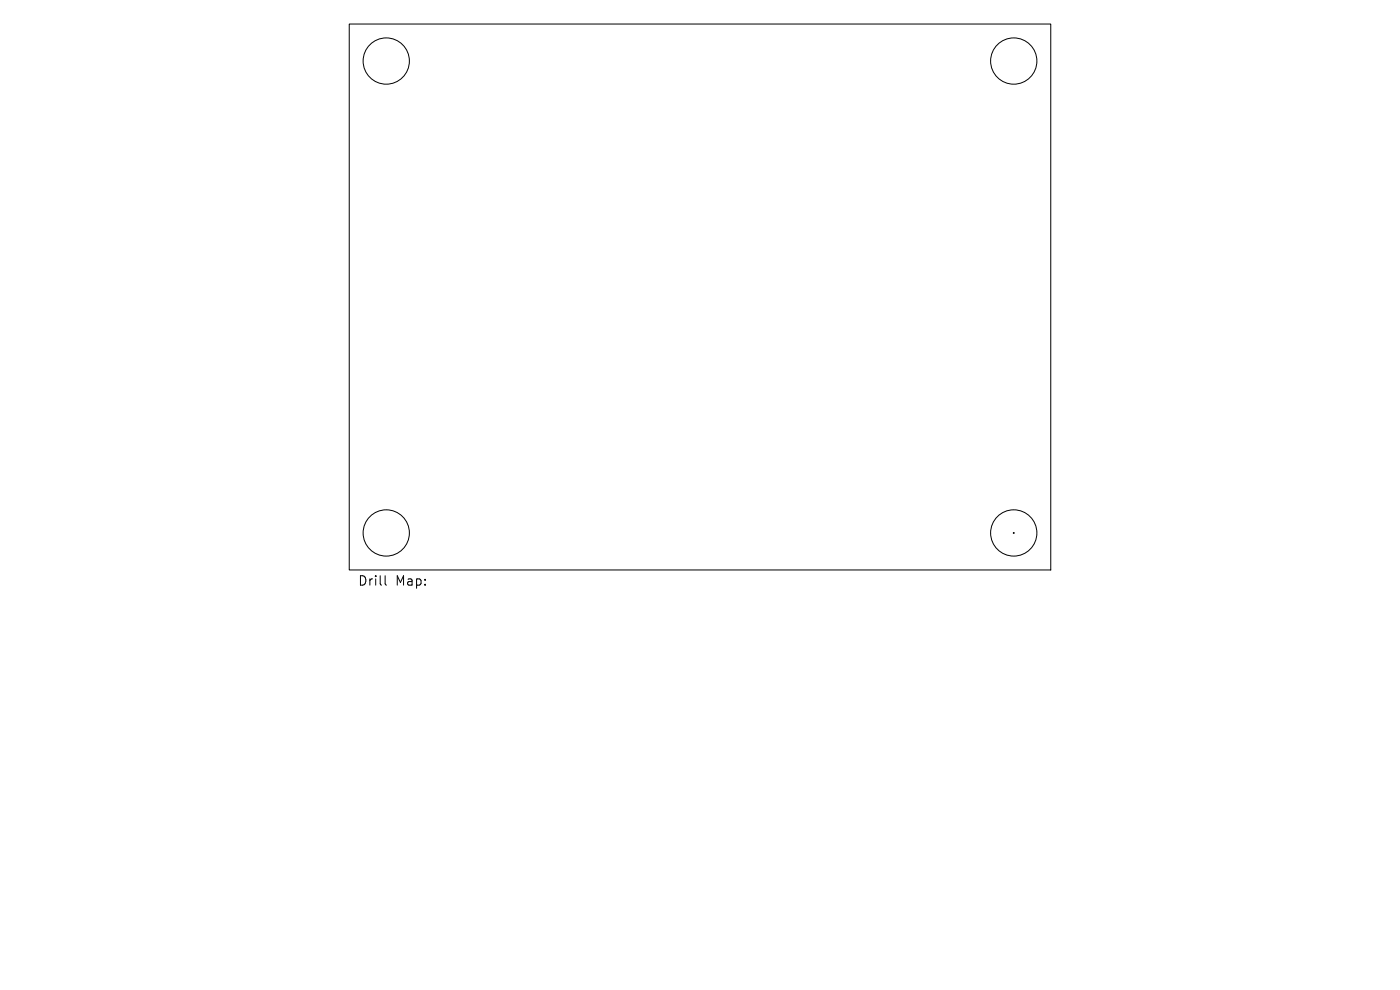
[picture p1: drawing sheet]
<svg xmlns="http://www.w3.org/2000/svg" width="297mm" height="210mm" viewBox="0 0 297 210" stroke-linecap="round" stroke-linejoin="round" font-family="sans-serif">
<defs><g id="words">
<g font-size="2.8">
<text x="76" y="124.5">Drill</text>
<text x="83.9" y="124.5">Map:</text>
</g>
</g></defs>
<circle cx="215.1" cy="113.1" r=".1" fill="#000" stroke="#000" stroke-width=".21"/>
<g fill="none" stroke="#000" stroke-width=".21">
<path d="M74.1 5.1h148.8v115.8h-148.8zM81.7 122.1v1.7l.3 .3"/>
<circle cx="81.9" cy="12.9" r="4.9"/>
<circle cx="215.1" cy="12.9" r="4.9"/>
<circle cx="81.9" cy="113.1" r="4.9"/>
<circle cx="215.1" cy="113.1" r="4.9"/>
</g>
<use href="#words"/>
</svg>
